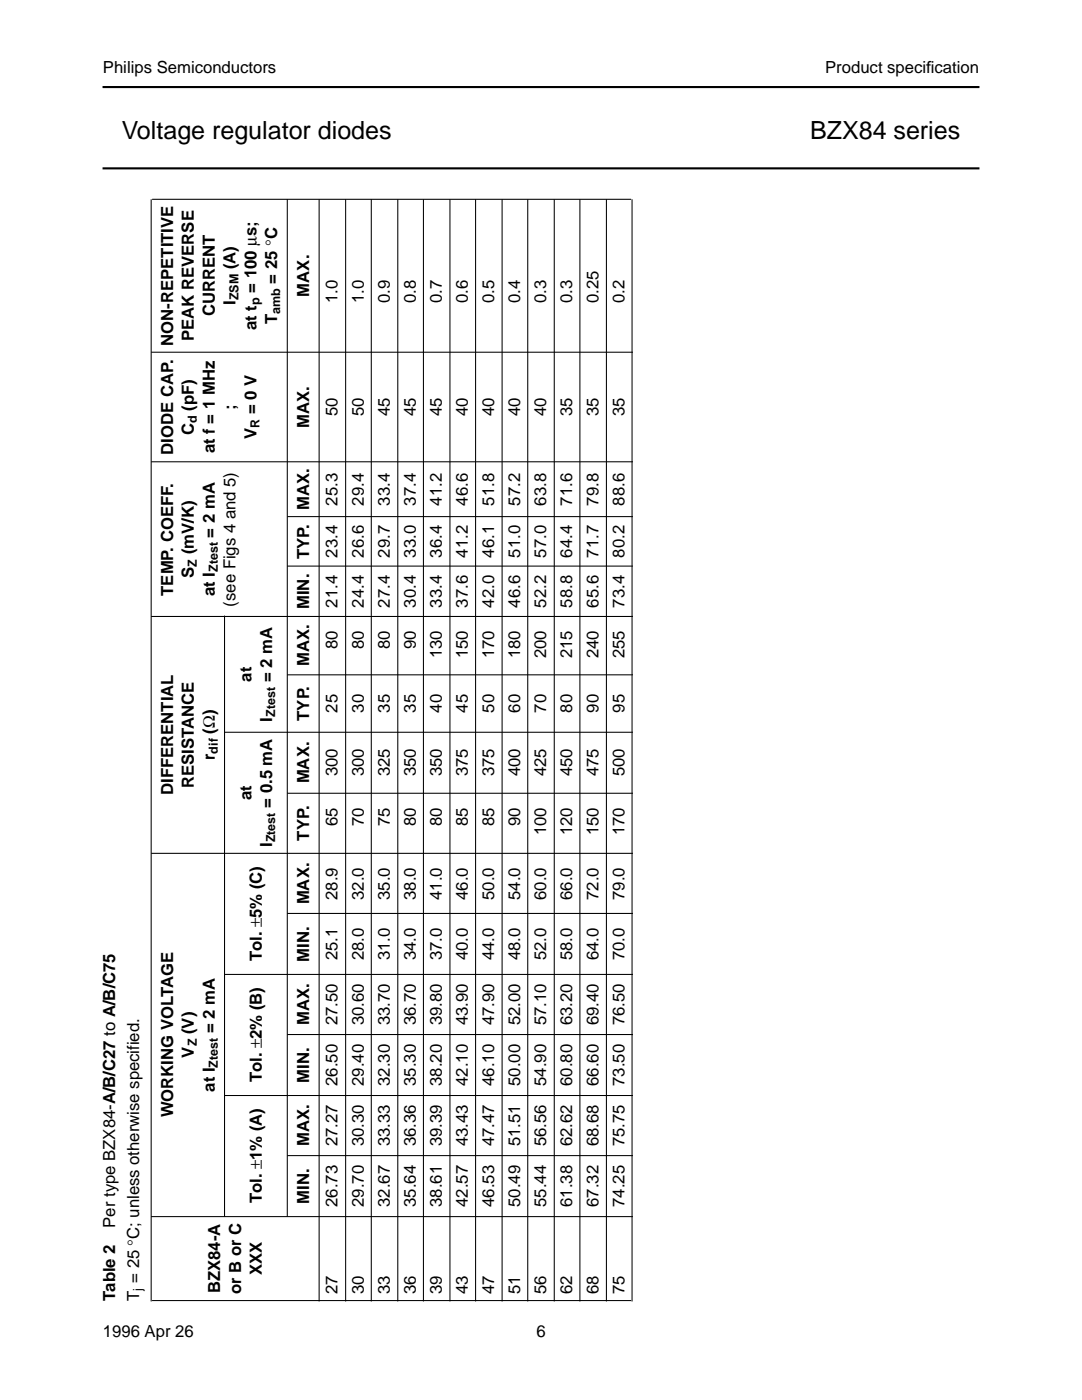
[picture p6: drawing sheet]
<svg xmlns="http://www.w3.org/2000/svg" width="216mm" height="279mm" viewBox="0 0 216 279" stroke-linecap="round" stroke-linejoin="round" font-family="sans-serif">
<defs><g id="words">
<g font-size="5">
<text x="24.3" y="27.8">Voltage regulator diodes</text>
<text x="161.6" y="27.8">BZX84 series</text>
</g>
<g font-size="3.3">
<text x="20.5" y="14.5">Philips Semiconductors</text>
<text x="164.6" y="14.5">Product specif</text>
<text x="184.8" y="14.5">ication</text>
<text x="47" y="53.8" transform="rotate(-90 47 53.8)">(A)</text>
<text x="51.2" y="58.4" transform="rotate(-90 51.2 58.4)">= 100 µs;</text>
<text x="55.3" y="56.6" transform="rotate(-90 55.3 56.6)">= 25 °C</text>
<text x="61.7" y="59.2" transform="rotate(-90 61.7 59.2)">MAX.</text>
<text x="42.8" y="63.2" transform="rotate(-90 42.8 63.2)">CURRENT</text>
<text x="47" y="60.9" transform="rotate(-90 47 60.9)">I</text>
<text x="51.2" y="65.9" transform="rotate(-90 51.2 65.9)">at t</text>
<text x="55.3" y="64.7" transform="rotate(-90 55.3 64.7)">T</text>
<text x="67.4" y="60.4" transform="rotate(-90 67.4 60.4)">1.0</text>
<text x="72.6" y="60.4" transform="rotate(-90 72.6 60.4)">1.0</text>
<text x="77.8" y="60.4" transform="rotate(-90 77.8 60.4)">0.9</text>
<text x="83" y="60.4" transform="rotate(-90 83 60.4)">0.8</text>
<text x="88.2" y="60.4" transform="rotate(-90 88.2 60.4)">0.7</text>
<text x="93.4" y="60.4" transform="rotate(-90 93.4 60.4)">0.6</text>
<text x="98.6" y="60.4" transform="rotate(-90 98.6 60.4)">0.5</text>
<text x="103.8" y="60.4" transform="rotate(-90 103.8 60.4)">0.4</text>
<text x="109" y="60.4" transform="rotate(-90 109 60.4)">0.3</text>
<text x="114.2" y="60.4" transform="rotate(-90 114.2 60.4)">0.3</text>
<text x="119.4" y="60.4" transform="rotate(-90 119.4 60.4)">0.25</text>
<text x="124.6" y="60.4" transform="rotate(-90 124.6 60.4)">0.2</text>
<text x="34.5" y="69" transform="rotate(-90 34.5 69)">NON-REPETITIVE</text>
<text x="38.7" y="68.1" transform="rotate(-90 38.7 68.1)">PEAK REVERSE</text>
<text x="38.7" y="82" transform="rotate(-90 38.7 82)">(pF)</text>
<text x="47" y="81.8" transform="rotate(-90 47 81.8)">;</text>
<text x="51.2" y="82.7" transform="rotate(-90 51.2 82.7)">= 0 V</text>
<text x="67.4" y="83.1" transform="rotate(-90 67.4 83.1)">50</text>
<text x="72.6" y="83.1" transform="rotate(-90 72.6 83.1)">50</text>
<text x="77.8" y="83.1" transform="rotate(-90 77.8 83.1)">45</text>
<text x="83" y="83.1" transform="rotate(-90 83 83.1)">45</text>
<text x="88.2" y="83.1" transform="rotate(-90 88.2 83.1)">45</text>
<text x="93.4" y="83.1" transform="rotate(-90 93.4 83.1)">40</text>
<text x="98.6" y="83.1" transform="rotate(-90 98.6 83.1)">40</text>
<text x="103.8" y="83.1" transform="rotate(-90 103.8 83.1)">40</text>
<text x="109" y="83.1" transform="rotate(-90 109 83.1)">40</text>
<text x="114.2" y="83.1" transform="rotate(-90 114.2 83.1)">35</text>
<text x="119.4" y="83.1" transform="rotate(-90 119.4 83.1)">35</text>
<text x="124.6" y="83.1" transform="rotate(-90 124.6 83.1)">35</text>
<text x="38.7" y="86.8" transform="rotate(-90 38.7 86.8)">C</text>
<text x="51.2" y="87.7" transform="rotate(-90 51.2 87.7)">V</text>
<text x="61.7" y="85.4" transform="rotate(-90 61.7 85.4)">MAX.</text>
<text x="34.5" y="90.7" transform="rotate(-90 34.5 90.7)">DIODE CAP.</text>
<text x="42.8" y="90.5" transform="rotate(-90 42.8 90.5)">at f = 1 MHz</text>
<text x="61.7" y="101.8" transform="rotate(-90 61.7 101.8)">MAX.</text>
<text x="67.4" y="100.9" transform="rotate(-90 67.4 100.9)">25.3</text>
<text x="72.6" y="100.9" transform="rotate(-90 72.6 100.9)">29.4</text>
<text x="77.8" y="100.9" transform="rotate(-90 77.8 100.9)">33.4</text>
<text x="83" y="100.9" transform="rotate(-90 83 100.9)">37.4</text>
<text x="88.2" y="100.9" transform="rotate(-90 88.2 100.9)">41.2</text>
<text x="93.4" y="100.9" transform="rotate(-90 93.4 100.9)">46.6</text>
<text x="98.6" y="100.9" transform="rotate(-90 98.6 100.9)">51.8</text>
<text x="103.8" y="100.9" transform="rotate(-90 103.8 100.9)">57.2</text>
<text x="109" y="100.9" transform="rotate(-90 109 100.9)">63.8</text>
<text x="114.2" y="100.9" transform="rotate(-90 114.2 100.9)">71.6</text>
<text x="119.4" y="100.9" transform="rotate(-90 119.4 100.9)">79.8</text>
<text x="124.6" y="100.9" transform="rotate(-90 124.6 100.9)">88.6</text>
<text x="42.8" y="107.3" transform="rotate(-90 42.8 107.3)">= 2 mA</text>
<text x="38.7" y="110.7" transform="rotate(-90 38.7 110.7)">(mV/K)</text>
<text x="61.7" y="111.5" transform="rotate(-90 61.7 111.5)">TYP.</text>
<text x="67.4" y="111.3" transform="rotate(-90 67.4 111.3)">23.4</text>
<text x="72.6" y="111.3" transform="rotate(-90 72.6 111.3)">26.6</text>
<text x="77.8" y="111.3" transform="rotate(-90 77.8 111.3)">29.7</text>
<text x="83" y="111.3" transform="rotate(-90 83 111.3)">33.0</text>
<text x="88.2" y="111.3" transform="rotate(-90 88.2 111.3)">36.4</text>
<text x="93.4" y="111.3" transform="rotate(-90 93.4 111.3)">41.2</text>
<text x="98.6" y="111.3" transform="rotate(-90 98.6 111.3)">46.1</text>
<text x="103.8" y="111.3" transform="rotate(-90 103.8 111.3)">51.0</text>
<text x="109" y="111.3" transform="rotate(-90 109 111.3)">57.0</text>
<text x="114.2" y="111.3" transform="rotate(-90 114.2 111.3)">64.4</text>
<text x="119.4" y="111.3" transform="rotate(-90 119.4 111.3)">71.7</text>
<text x="124.6" y="111.3" transform="rotate(-90 124.6 111.3)">80.2</text>
<text x="34.5" y="118.9" transform="rotate(-90 34.5 118.9)">TEMP. COEFF.</text>
<text x="38.7" y="115.3" transform="rotate(-90 38.7 115.3)">S</text>
<text x="42.8" y="119" transform="rotate(-90 42.8 119)">at I</text>
<text x="47" y="121.1" transform="rotate(-90 47 121.1)">(see Figs 4 and 5)</text>
<text x="61.7" y="121.5" transform="rotate(-90 61.7 121.5)">MIN.</text>
<text x="67.4" y="121.3" transform="rotate(-90 67.4 121.3)">21.4</text>
<text x="72.6" y="121.3" transform="rotate(-90 72.6 121.3)">24.4</text>
<text x="77.8" y="121.3" transform="rotate(-90 77.8 121.3)">27.4</text>
<text x="83" y="121.3" transform="rotate(-90 83 121.3)">30.4</text>
<text x="88.2" y="121.3" transform="rotate(-90 88.2 121.3)">33.4</text>
<text x="93.4" y="121.3" transform="rotate(-90 93.4 121.3)">37.6</text>
<text x="98.6" y="121.3" transform="rotate(-90 98.6 121.3)">42.0</text>
<text x="103.8" y="121.3" transform="rotate(-90 103.8 121.3)">46.6</text>
<text x="109" y="121.3" transform="rotate(-90 109 121.3)">52.2</text>
<text x="114.2" y="121.3" transform="rotate(-90 114.2 121.3)">58.8</text>
<text x="119.4" y="121.3" transform="rotate(-90 119.4 121.3)">65.6</text>
<text x="124.6" y="121.3" transform="rotate(-90 124.6 121.3)">73.4</text>
<text x="67.4" y="129.5" transform="rotate(-90 67.4 129.5)">80</text>
<text x="72.6" y="129.5" transform="rotate(-90 72.6 129.5)">80</text>
<text x="77.8" y="129.5" transform="rotate(-90 77.8 129.5)">80</text>
<text x="83" y="129.5" transform="rotate(-90 83 129.5)">90</text>
<text x="88.2" y="131.4" transform="rotate(-90 88.2 131.4)">130</text>
<text x="93.4" y="131.4" transform="rotate(-90 93.4 131.4)">150</text>
<text x="98.6" y="131.4" transform="rotate(-90 98.6 131.4)">170</text>
<text x="103.8" y="131.4" transform="rotate(-90 103.8 131.4)">180</text>
<text x="109" y="131.4" transform="rotate(-90 109 131.4)">200</text>
<text x="114.2" y="131.4" transform="rotate(-90 114.2 131.4)">215</text>
<text x="119.4" y="131.4" transform="rotate(-90 119.4 131.4)">240</text>
<text x="124.6" y="131.4" transform="rotate(-90 124.6 131.4)">255</text>
<text x="50.2" y="136.1" transform="rotate(-90 50.2 136.1)">at</text>
<text x="54.3" y="136.2" transform="rotate(-90 54.3 136.2)">= 2 mA</text>
<text x="61.7" y="133" transform="rotate(-90 61.7 133)">MAX.</text>
<text x="61.7" y="143.9" transform="rotate(-90 61.7 143.9)">TYP.</text>
<text x="67.4" y="142.2" transform="rotate(-90 67.4 142.2)">25</text>
<text x="72.6" y="142.2" transform="rotate(-90 72.6 142.2)">30</text>
<text x="77.8" y="142.2" transform="rotate(-90 77.8 142.2)">35</text>
<text x="83" y="142.2" transform="rotate(-90 83 142.2)">35</text>
<text x="88.2" y="142.2" transform="rotate(-90 88.2 142.2)">40</text>
<text x="93.4" y="142.2" transform="rotate(-90 93.4 142.2)">45</text>
<text x="98.6" y="142.2" transform="rotate(-90 98.6 142.2)">50</text>
<text x="103.8" y="142.2" transform="rotate(-90 103.8 142.2)">60</text>
<text x="109" y="142.2" transform="rotate(-90 109 142.2)">70</text>
<text x="114.2" y="142.2" transform="rotate(-90 114.2 142.2)">80</text>
<text x="119.4" y="142.2" transform="rotate(-90 119.4 142.2)">90</text>
<text x="124.6" y="142.2" transform="rotate(-90 124.6 142.2)">95</text>
<text x="42.8" y="146.4" transform="rotate(-90 42.8 146.4)">(Ω)</text>
<text x="54.3" y="144" transform="rotate(-90 54.3 144)">I</text>
<text x="42.8" y="151.7" transform="rotate(-90 42.8 151.7)">r</text>
<text x="67.4" y="155" transform="rotate(-90 67.4 155)">300</text>
<text x="72.6" y="155" transform="rotate(-90 72.6 155)">300</text>
<text x="77.8" y="155" transform="rotate(-90 77.8 155)">325</text>
<text x="83" y="155" transform="rotate(-90 83 155)">350</text>
<text x="88.2" y="155" transform="rotate(-90 88.2 155)">350</text>
<text x="93.4" y="155" transform="rotate(-90 93.4 155)">375</text>
<text x="98.6" y="155" transform="rotate(-90 98.6 155)">375</text>
<text x="103.8" y="155" transform="rotate(-90 103.8 155)">400</text>
<text x="109" y="155" transform="rotate(-90 109 155)">425</text>
<text x="114.2" y="155" transform="rotate(-90 114.2 155)">450</text>
<text x="119.4" y="155" transform="rotate(-90 119.4 155)">475</text>
<text x="124.6" y="155" transform="rotate(-90 124.6 155)">500</text>
<text x="34.5" y="158.7" transform="rotate(-90 34.5 158.7)">DIFFERENTIAL</text>
<text x="38.7" y="157.3" transform="rotate(-90 38.7 157.3)">RESISTANCE</text>
<text x="50.2" y="159.7" transform="rotate(-90 50.2 159.7)">at</text>
<text x="54.3" y="161.2" transform="rotate(-90 54.3 161.2)">= 0.5 mA</text>
<text x="61.7" y="156.3" transform="rotate(-90 61.7 156.3)">MAX.</text>
<text x="61.7" y="167.7" transform="rotate(-90 61.7 167.7)">TYP.</text>
<text x="67.4" y="164.8" transform="rotate(-90 67.4 164.8)">65</text>
<text x="72.6" y="164.8" transform="rotate(-90 72.6 164.8)">70</text>
<text x="77.8" y="164.8" transform="rotate(-90 77.8 164.8)">75</text>
<text x="83" y="164.8" transform="rotate(-90 83 164.8)">80</text>
<text x="88.2" y="164.8" transform="rotate(-90 88.2 164.8)">80</text>
<text x="93.4" y="164.8" transform="rotate(-90 93.4 164.8)">85</text>
<text x="98.6" y="164.8" transform="rotate(-90 98.6 164.8)">85</text>
<text x="103.8" y="164.8" transform="rotate(-90 103.8 164.8)">90</text>
<text x="109" y="166.7" transform="rotate(-90 109 166.7)">100</text>
<text x="114.2" y="166.7" transform="rotate(-90 114.2 166.7)">120</text>
<text x="119.4" y="166.7" transform="rotate(-90 119.4 166.7)">150</text>
<text x="124.6" y="166.7" transform="rotate(-90 124.6 166.7)">170</text>
<text x="54.3" y="169" transform="rotate(-90 54.3 169)">I</text>
<text x="67.4" y="179.6" transform="rotate(-90 67.4 179.6)">28.9</text>
<text x="72.6" y="179.6" transform="rotate(-90 72.6 179.6)">32.0</text>
<text x="77.8" y="179.6" transform="rotate(-90 77.8 179.6)">35.0</text>
<text x="83" y="179.6" transform="rotate(-90 83 179.6)">38.0</text>
<text x="88.2" y="179.6" transform="rotate(-90 88.2 179.6)">41.0</text>
<text x="93.4" y="179.6" transform="rotate(-90 93.4 179.6)">46.0</text>
<text x="98.6" y="179.6" transform="rotate(-90 98.6 179.6)">50.0</text>
<text x="103.8" y="179.6" transform="rotate(-90 103.8 179.6)">54.0</text>
<text x="109" y="179.6" transform="rotate(-90 109 179.6)">60.0</text>
<text x="114.2" y="179.6" transform="rotate(-90 114.2 179.6)">66.0</text>
<text x="119.4" y="179.6" transform="rotate(-90 119.4 179.6)">72.0</text>
<text x="124.6" y="179.6" transform="rotate(-90 124.6 179.6)">79.0</text>
<text x="61.7" y="180.5" transform="rotate(-90 61.7 180.5)">MAX.</text>
<text x="52.3" y="191.9" transform="rotate(-90 52.3 191.9)">Tol. ±5% (C)</text>
<text x="61.7" y="191.9" transform="rotate(-90 61.7 191.9)">MIN.</text>
<text x="67.4" y="191.6" transform="rotate(-90 67.4 191.6)">25.1</text>
<text x="72.6" y="191.6" transform="rotate(-90 72.6 191.6)">28.0</text>
<text x="77.8" y="191.6" transform="rotate(-90 77.8 191.6)">31.0</text>
<text x="83" y="191.6" transform="rotate(-90 83 191.6)">34.0</text>
<text x="88.2" y="191.6" transform="rotate(-90 88.2 191.6)">37.0</text>
<text x="93.4" y="191.6" transform="rotate(-90 93.4 191.6)">40.0</text>
<text x="98.6" y="191.6" transform="rotate(-90 98.6 191.6)">44.0</text>
<text x="103.8" y="191.6" transform="rotate(-90 103.8 191.6)">48.0</text>
<text x="109" y="191.6" transform="rotate(-90 109 191.6)">52.0</text>
<text x="114.2" y="191.6" transform="rotate(-90 114.2 191.6)">58.0</text>
<text x="119.4" y="191.6" transform="rotate(-90 119.4 191.6)">64.0</text>
<text x="124.6" y="191.6" transform="rotate(-90 124.6 191.6)">70.0</text>
<text x="38.7" y="206.4" transform="rotate(-90 38.7 206.4)">(V)</text>
<text x="42.8" y="206.2" transform="rotate(-90 42.8 206.2)">= 2 mA</text>
<text x="61.7" y="204.6" transform="rotate(-90 61.7 204.6)">MAX.</text>
<text x="67.4" y="204.6" transform="rotate(-90 67.4 204.6)">27.50</text>
<text x="72.6" y="204.6" transform="rotate(-90 72.6 204.6)">30.60</text>
<text x="77.8" y="204.6" transform="rotate(-90 77.8 204.6)">33.70</text>
<text x="83" y="204.6" transform="rotate(-90 83 204.6)">36.70</text>
<text x="88.2" y="204.6" transform="rotate(-90 88.2 204.6)">39.80</text>
<text x="93.4" y="204.6" transform="rotate(-90 93.4 204.6)">43.90</text>
<text x="98.6" y="204.6" transform="rotate(-90 98.6 204.6)">47.90</text>
<text x="103.8" y="204.6" transform="rotate(-90 103.8 204.6)">52.00</text>
<text x="109" y="204.6" transform="rotate(-90 109 204.6)">57.10</text>
<text x="114.2" y="204.6" transform="rotate(-90 114.2 204.6)">63.20</text>
<text x="119.4" y="204.6" transform="rotate(-90 119.4 204.6)">69.40</text>
<text x="124.6" y="204.6" transform="rotate(-90 124.6 204.6)">76.50</text>
<text x="38.7" y="211.1" transform="rotate(-90 38.7 211.1)">V</text>
<text x="42.8" y="217.9" transform="rotate(-90 42.8 217.9)">at I</text>
<text x="52.3" y="216" transform="rotate(-90 52.3 216)">Tol. ±2% (B)</text>
<text x="61.7" y="216.1" transform="rotate(-90 61.7 216.1)">MIN.</text>
<text x="67.4" y="216.7" transform="rotate(-90 67.4 216.7)">26.50</text>
<text x="72.6" y="216.7" transform="rotate(-90 72.6 216.7)">29.40</text>
<text x="77.8" y="216.7" transform="rotate(-90 77.8 216.7)">32.30</text>
<text x="83" y="216.7" transform="rotate(-90 83 216.7)">35.30</text>
<text x="88.2" y="216.7" transform="rotate(-90 88.2 216.7)">38.20</text>
<text x="93.4" y="216.7" transform="rotate(-90 93.4 216.7)">42.10</text>
<text x="98.6" y="216.7" transform="rotate(-90 98.6 216.7)">46.10</text>
<text x="103.8" y="216.7" transform="rotate(-90 103.8 216.7)">50.00</text>
<text x="109" y="216.7" transform="rotate(-90 109 216.7)">54.90</text>
<text x="114.2" y="216.7" transform="rotate(-90 114.2 216.7)">60.80</text>
<text x="119.4" y="216.7" transform="rotate(-90 119.4 216.7)">66.60</text>
<text x="124.6" y="216.7" transform="rotate(-90 124.6 216.7)">73.50</text>
<text x="34.5" y="223" transform="rotate(-90 34.5 223)">WORKING VOLTAGE</text>
<text x="61.7" y="228.8" transform="rotate(-90 61.7 228.8)">MAX.</text>
<text x="67.4" y="228.8" transform="rotate(-90 67.4 228.8)">27.27</text>
<text x="72.6" y="228.8" transform="rotate(-90 72.6 228.8)">30.30</text>
<text x="77.8" y="228.8" transform="rotate(-90 77.8 228.8)">33.33</text>
<text x="83" y="228.8" transform="rotate(-90 83 228.8)">36.36</text>
<text x="88.2" y="228.8" transform="rotate(-90 88.2 228.8)">39.39</text>
<text x="93.4" y="228.8" transform="rotate(-90 93.4 228.8)">43.43</text>
<text x="98.6" y="228.8" transform="rotate(-90 98.6 228.8)">47.47</text>
<text x="103.8" y="228.8" transform="rotate(-90 103.8 228.8)">51.51</text>
<text x="109" y="228.8" transform="rotate(-90 109 228.8)">56.56</text>
<text x="114.2" y="228.8" transform="rotate(-90 114.2 228.8)">62.62</text>
<text x="119.4" y="228.8" transform="rotate(-90 119.4 228.8)">68.68</text>
<text x="124.6" y="228.8" transform="rotate(-90 124.6 228.8)">75.75</text>
<text x="23" y="245" transform="rotate(-90 23 245)">Per type BZX84-A/B/C27 to A/B/C75</text>
<text x="52.3" y="240.2" transform="rotate(-90 52.3 240.2)">Tol. ±1% (A)</text>
<text x="61.7" y="240.2" transform="rotate(-90 61.7 240.2)">MIN.</text>
<text x="67.4" y="240.9" transform="rotate(-90 67.4 240.9)">26.73</text>
<text x="72.6" y="240.9" transform="rotate(-90 72.6 240.9)">29.70</text>
<text x="77.8" y="240.9" transform="rotate(-90 77.8 240.9)">32.67</text>
<text x="83" y="240.9" transform="rotate(-90 83 240.9)">35.64</text>
<text x="88.2" y="240.9" transform="rotate(-90 88.2 240.9)">38.61</text>
<text x="93.4" y="240.9" transform="rotate(-90 93.4 240.9)">42.57</text>
<text x="98.6" y="240.9" transform="rotate(-90 98.6 240.9)">46.53</text>
<text x="103.8" y="240.9" transform="rotate(-90 103.8 240.9)">50.49</text>
<text x="109" y="240.9" transform="rotate(-90 109 240.9)">55.44</text>
<text x="114.2" y="240.9" transform="rotate(-90 114.2 240.9)">61.38</text>
<text x="119.4" y="240.9" transform="rotate(-90 119.4 240.9)">67.32</text>
<text x="124.6" y="240.9" transform="rotate(-90 124.6 240.9)">74.25</text>
<text x="52.3" y="254.5" transform="rotate(-90 52.3 254.5)">XXX</text>
<text x="23" y="259.6" transform="rotate(-90 23 259.6)">Table 2</text>
<text x="27.7" y="259.6" transform="rotate(-90 27.7 259.6)">T = 25 °C; unless otherwise specified.</text>
<text x="43.9" y="258.1" transform="rotate(-90 43.9 258.1)">BZX84-A</text>
<text x="48.1" y="258.3" transform="rotate(-90 48.1 258.3)">or B or C</text>
<text x="67.4" y="258.3" transform="rotate(-90 67.4 258.3)">27</text>
<text x="72.6" y="258.3" transform="rotate(-90 72.6 258.3)">30</text>
<text x="77.8" y="258.3" transform="rotate(-90 77.8 258.3)">33</text>
<text x="83" y="258.3" transform="rotate(-90 83 258.3)">36</text>
<text x="88.2" y="258.3" transform="rotate(-90 88.2 258.3)">39</text>
<text x="93.4" y="258.3" transform="rotate(-90 93.4 258.3)">43</text>
<text x="98.6" y="258.3" transform="rotate(-90 98.6 258.3)">47</text>
<text x="103.8" y="258.3" transform="rotate(-90 103.8 258.3)">51</text>
<text x="109" y="258.3" transform="rotate(-90 109 258.3)">56</text>
<text x="114.2" y="258.3" transform="rotate(-90 114.2 258.3)">62</text>
<text x="119.4" y="258.3" transform="rotate(-90 119.4 258.3)">68</text>
<text x="124.6" y="258.3" transform="rotate(-90 124.6 258.3)">75</text>
<text x="20.5" y="266.8">1996 Apr 26</text>
<text x="107" y="266.8">6</text>
</g>
<g font-size="2.5">
<text x="47.6" y="60" transform="rotate(-90 47.6 60)">ZSM</text>
<text x="51.8" y="60.9" transform="rotate(-90 51.8 60.9)">p</text>
<text x="55.9" y="62.6" transform="rotate(-90 55.9 62.6)">amb</text>
<text x="39.3" y="84.4" transform="rotate(-90 39.3 84.4)">d</text>
<text x="51.8" y="85.4" transform="rotate(-90 51.8 85.4)">R</text>
<text x="39.3" y="113.1" transform="rotate(-90 39.3 113.1)">Z</text>
<text x="43.4" y="114.2" transform="rotate(-90 43.4 114.2)">Ztest</text>
<text x="54.9" y="143.1" transform="rotate(-90 54.9 143.1)">Ztest</text>
<text x="43.4" y="150.4" transform="rotate(-90 43.4 150.4)">dif</text>
<text x="54.9" y="168.1" transform="rotate(-90 54.9 168.1)">Ztest</text>
<text x="39.3" y="208.8" transform="rotate(-90 39.3 208.8)">Z</text>
<text x="43.4" y="213.1" transform="rotate(-90 43.4 213.1)">Ztest</text>
<text x="28.3" y="257.6" transform="rotate(-90 28.3 257.6)">j</text>
</g>
</g></defs>
<path d="M20.5 17.4h174.9M20.5 33.6h174.9" fill="none" stroke="#000" stroke-width=".42"/>
<g fill="#000" stroke="#000" stroke-width=".21">
<path d="M30.2 39.8v219.9zM57.3 39.8v203zM63.7 39.8v219.9zM69 39.8v219.9zM74.1 39.8v219.9zM79.4 39.8v219.9zM84.5 39.8v219.9zM89.8 39.8v219.9zM94.9 39.8v219.9zM100.2 39.8v219.9zM105.3 39.8v219.9zM110.6 39.8v219.9z"/>
<path d="M115.7 39.8v219.9zM121 39.8v219.9zM30.3 39.8h95.6zM126.1 39.8v219.9zM30.2 70.3h96.1zM30.2 92.2h96.1zM57.3 113h69zM57.3 103.1h69zM44.8 122.9v119.9zM57.3 134.7h69zM30.2 123h96.1zM57.3 158.3h69z"/>
<path d="M44.8 146.1h81.5zM30.2 170.3h96.1zM44.8 194.5h81.5zM57.3 182.3h69zM44.8 218.6h81.5zM57.3 206.5h69zM57.3 230.6h69zM30.3 259.6h95.6zM30.2 242.8h96.1z"/>
</g>
<use href="#words"/>
</svg>
